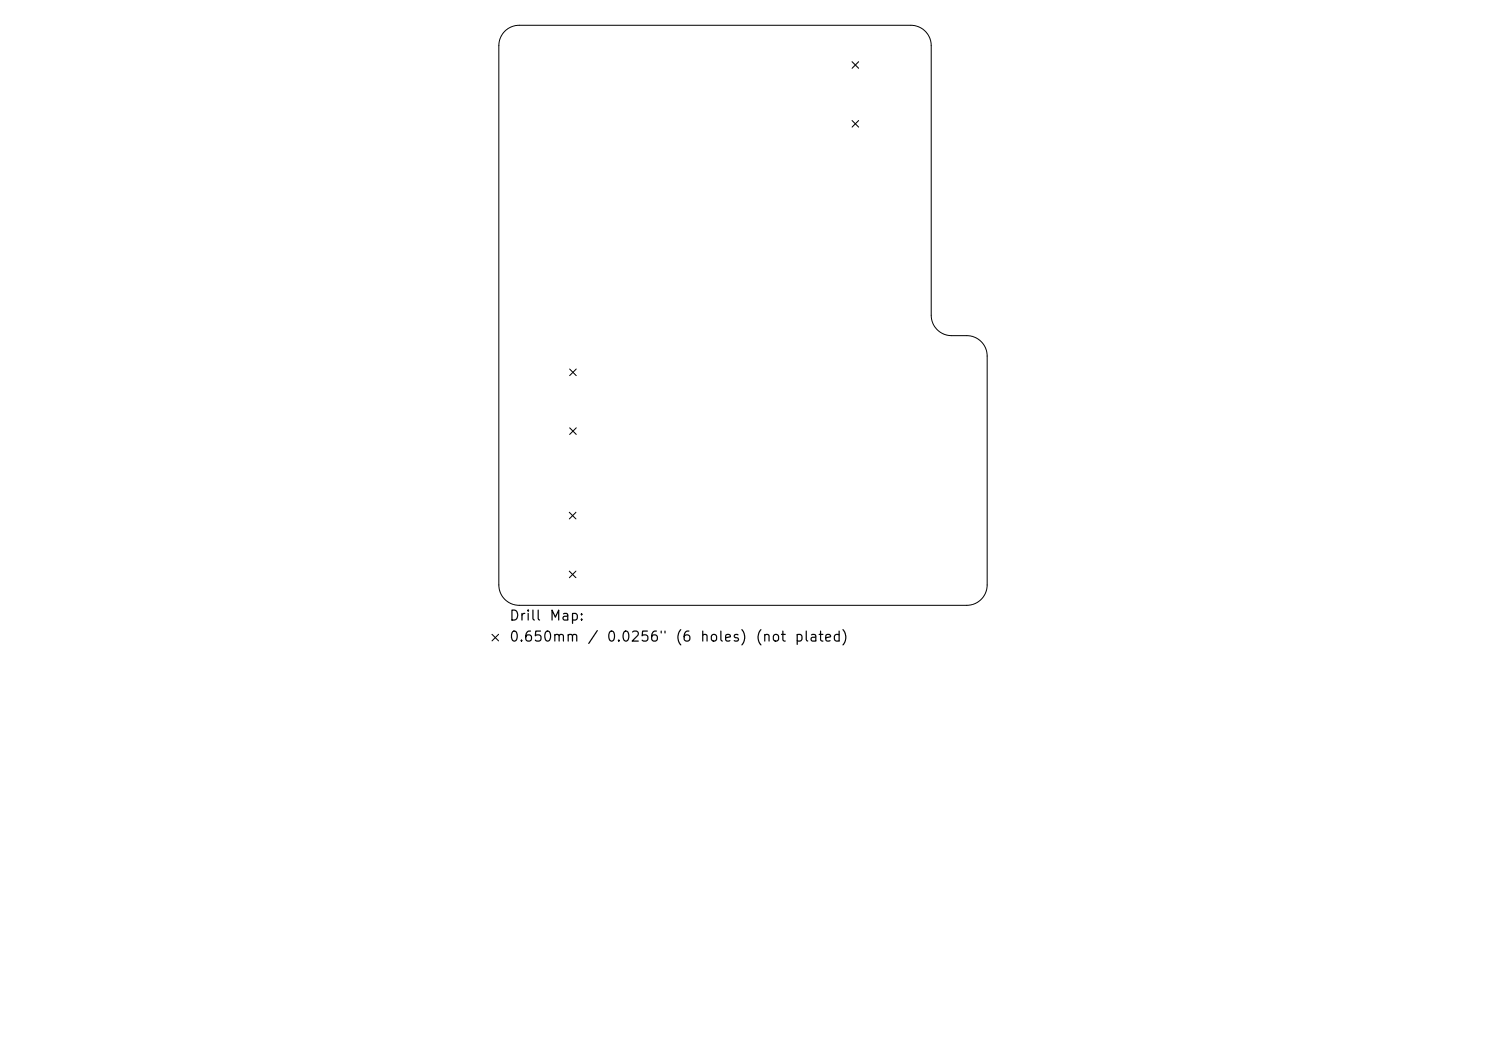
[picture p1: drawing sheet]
<svg xmlns="http://www.w3.org/2000/svg" width="297mm" height="210mm" viewBox="0 0 297 210" stroke-linecap="round" stroke-linejoin="round" font-family="sans-serif">
<defs><g id="words">
<g font-size="2">
<text x="101.6" y="124.5">Drill</text>
<text x="109.7" y="124.5">Map:</text>
<text x="101.6" y="128.7">0.650mm</text>
<text x="117.3" y="128.7">/</text>
<text x="121.1" y="128.7">0.0256&quot;</text>
<text x="134.8" y="128.7">(6</text>
<text x="139.8" y="128.7">holes)</text>
<text x="150.8" y="128.7">(not</text>
<text x="158.7" y="128.7">plated)</text>
</g>
</g></defs>
<g fill="none" stroke="#000" stroke-width=".2">
<path d="M100.9 6.2a4.1 4.1 0 0 1 2.9-1.1h78.3a4.1 4.1 0 0 1 4 4v53.9a4.1 4.1 0 0 0 4.1 4.1h3a4.1 4.1 0 0 1 4.1 4v45.8a4.1 4.1 0 0 1-4.1 4.1h-89.4a4.1 4.1 0 0 1-4.1-4.1v-107.8a4.1 4.1 0 0 1 1.2-2.9zM170.3 12.3l1.3 1.3M171.6 12.3l-1.3 1.3M170.3 24.1l1.3 1.3M171.6 24.1l-1.3 1.3M113.9 73.7l1.3 1.4M115.2 73.7l-1.3 1.4M113.9 85.5l1.3 1.3M115.2 85.5l-1.3 1.3M113.8 102.4l1.3 1.3M113.8 114.1l1.3 1.3M115.1 102.4l-1.3 1.3"/>
<path d="M115.1 114.1l-1.3 1.3M98.3 126.7l1.3 1.4M99.6 126.7l-1.3 1.4"/>
</g>
<use href="#words"/>
</svg>
